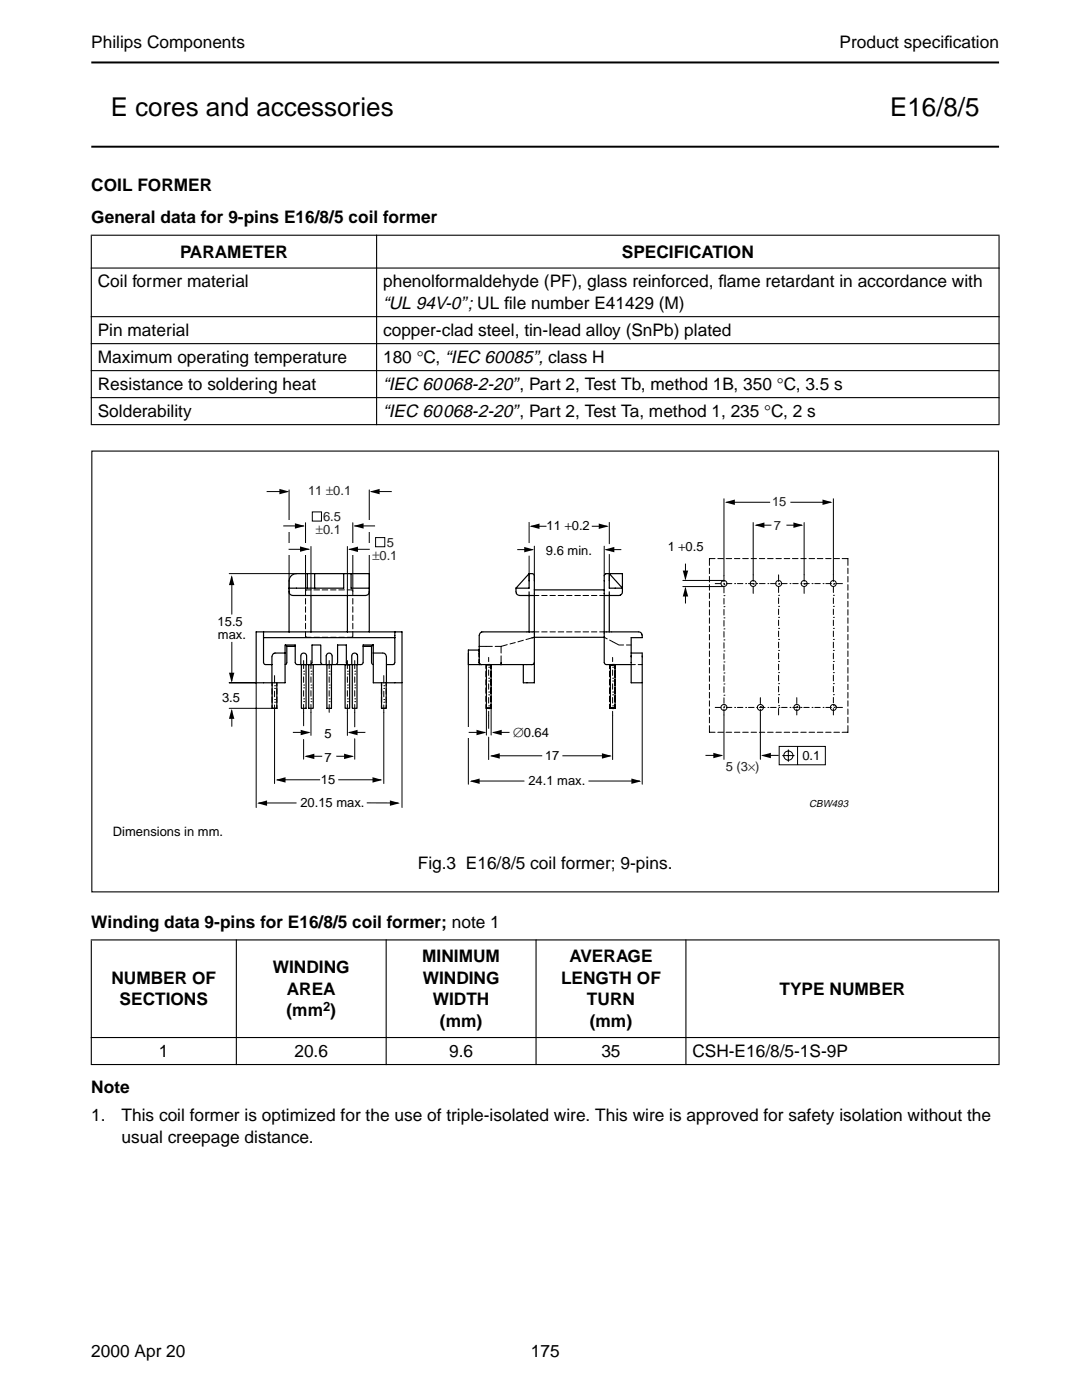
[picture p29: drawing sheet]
<svg xmlns="http://www.w3.org/2000/svg" width="210mm" height="270mm" viewBox="0 0 210 270" stroke-linecap="round" stroke-linejoin="round" font-family="sans-serif">
<defs><g id="words">
<g font-size="5">
<text x="21.3" y="22.3">E cores and accessories</text>
<text x="171.5" y="22.3">E16/8/5</text>
</g>
<g font-size="3.4">
<text x="73.8" y="59.5">“UL 94V-0”; UL f</text>
<text x="73.8" y="75.1">“IEC 60068-2-20”, Part 2, Test Tb, method 1B, 350 °C, 3.5 s</text>
<text x="73.8" y="80.3">“IEC 60068-2-20”, Part 2, Test Ta, method 1, 235 °C, 2 s</text>
</g>
<g font-size="3.3">
<text x="17.6" y="9.3">Philips Components</text>
<text x="161.7" y="9.3">Product specif</text>
<text x="181.9" y="9.3">ication</text>
<text x="17.6" y="36.7">COIL FORMER</text>
<text x="17.6" y="43">General data for 9-pins E16/8/5 coil former</text>
<text x="34.7" y="49.6">PARAMETER</text>
<text x="119.8" y="49.6">SPECIFICATION</text>
<text x="18.8" y="55.4">Coil former material</text>
<text x="73.8" y="55.4">phenolformaldehyde (PF), glass reinforced, f</text>
<text x="97.1" y="59.5">ile number E41429 (M)</text>
<text x="138.4" y="55.4">lame retardant in accordance with</text>
<text x="18.8" y="64.7">Pin material</text>
<text x="73.8" y="64.7">copper-clad steel, tin-lead alloy (SnPb) plated</text>
<text x="18.8" y="69.9">Maximum operating temperature</text>
<text x="73.8" y="69.9">180 °C, “IEC 60085”, class H</text>
<text x="18.8" y="75.1">Resistance to soldering heat</text>
<text x="18.8" y="80.3">Solderability</text>
<text x="80.5" y="167.6">Fig.3 E16/8/5 coil former; 9-pins.</text>
<text x="17.6" y="178.8">Winding data 9-pins for E16/8/5 coil former; note 1</text>
<text x="81.3" y="185.5">MINIMUM</text>
<text x="109.7" y="185.5">AVERAGE</text>
<text x="21.5" y="189.7">NUMBER OF</text>
<text x="52.6" y="187.6">WINDING</text>
<text x="55.2" y="191.7">AREA</text>
<text x="81.4" y="189.7">WINDING</text>
<text x="108.1" y="189.7">LENGTH OF</text>
<text x="150.1" y="191.7">TYPE NUMBER</text>
<text x="23" y="193.8">SECTIONS</text>
<text x="55.2" y="195.9">(mm )</text>
<text x="83.4" y="193.8">WIDTH</text>
<text x="84.7" y="198">(mm)</text>
<text x="113.1" y="193.8">TURN</text>
<text x="113.6" y="198">(mm)</text>
<text x="30.6" y="203.7">1</text>
<text x="56.7" y="203.7">20.6</text>
<text x="86.5" y="203.7">9.6</text>
<text x="115.8" y="203.7">35</text>
<text x="133.4" y="203.7">CSH-E16/8/5-1S-9P</text>
<text x="17.6" y="210.8">Note</text>
<text x="17.6" y="216.2">1.</text>
<text x="23.4" y="216.2">This coil former is optimized for the use of triple-isolated wire. This wire is approved for safety isolation without the</text>
<text x="23.4" y="220.3">usual creepage distance.</text>
<text x="17.6" y="261.5">2000 Apr 20</text>
<text x="102.2" y="261.5">175</text>
</g>
<g font-size="2.5" fill="#231f20">
<text x="59.3" y="95.4">11 ±0.1</text>
<text x="62.2" y="100.5">6.5</text>
<text x="148.7" y="97.6">15</text>
<text x="60.8" y="103">±0.1</text>
<text x="71.7" y="107.9">±0.1</text>
<text x="74.5" y="105.4">5</text>
<text x="149" y="102.2">7</text>
<text x="98.8" y="142.1">∅0.64</text>
<text x="139.8" y="148.6">5 (3×)</text>
</g>
<g font-size="2.5">
<text x="105.1" y="107">9.6 min.</text>
<text x="105.3" y="102.3">11 +0.2</text>
<text x="128.6" y="106.1">1 +0.5</text>
<text x="41.9" y="120.6">15.5</text>
<text x="42" y="123.1">max.</text>
<text x="42.8" y="135.4">3.5</text>
<text x="62.5" y="142.2">5</text>
<text x="62.5" y="147">7</text>
<text x="105" y="146.5">17</text>
<text x="154.5" y="146.6">0.1</text>
<text x="57.9" y="155.5">20.15 max.</text>
<text x="61.8" y="151.1">15</text>
<text x="101.8" y="151.4">24.1 max.</text>
<text x="21.7" y="161.2">Dimensions in mm.</text>
<text x="62.2" y="194.9">2</text>
</g>
<text font-size="1.9" x="155.8" y="155.7">CBW493</text>
</g></defs>
<path d="M17.6 12h174.8M17.6 28.3h174.8" fill="none" stroke="#000" stroke-width=".38"/>
<g fill="#000" stroke="#000" stroke-width=".21">
<path d="M17.5 45.3h175zM17.5 51.7h175zM17.5 61h175zM17.5 66.2h175zM17.5 71.4h175zM17.5 76.6h175zM17.6 45.4v36.3zM72.5 45.2v36.8zM192.4 45.4v36.3zM17.5 81.9h175zM17.5 181.2h175zM17.6 181.3v23.8z"/>
<path d="M45.5 181.1v24.2zM74.4 181.1v24.2zM103.2 181.1v24.2zM132.1 181.1v24.2zM192.4 181.3v23.8zM17.5 200h175zM17.5 205.2h175z"/>
</g>
<g fill="#fff">
<path d="M178.9 111.4h13.5z"/>
<path d="M178.8 110.5v2z"/>
<path d="M17.6 107.6h174.9v7.1h-174.9z"/>
<circle cx="162.6" cy="108.4" r=".22"/>
<circle cx="162.6" cy="110.3" r=".22"/>
<circle cx="162.6" cy="112.1" r=".22"/>
<circle cx="162.6" cy="114" r=".22"/>
<circle cx="47.7" cy="108.4" r=".22"/>
<circle cx="47.7" cy="110.3" r=".22"/>
<circle cx="47.7" cy="112.1" r=".22"/>
<circle cx="47.7" cy="114" r=".22"/>
</g>
<g fill="none" stroke="#000" stroke-width=".19">
<path d="M55.7 94.4v19.7M71.1 94.4v19.7M139.4 96.1v16.1M160.5 96.1v16M44.1 110.6h13M44.6 111.1v7.4M58.8 100.8v14M58.8 115.4v1M58.8 117v1M58.8 118.6v1M59.9 105.4v9.4M59.9 113.7h-.8l-.3 .2"/>
<path d="M60.5 113.7h1M62.1 113.7h1M63.7 113.7h1M65.3 113.7h1M66.9 113.7h.8l.3 .2M66.9 105.4v9.4M68 100.8v14M68 115.4v1M68 117v1M68 118.6v1M101.9 100.7v3.9M101.9 107.2v4.8"/>
<path d="M102.9 114.8h.9M102.9 105.3v6.7M104.3 114.8h1.1M105.9 114.8h1.1M107.5 114.8h1.1M109.1 114.8h1.1M110.7 114.8h1.1M112.3 114.8h1.1M113.9 114.8h1.1M115.5 114.8h.9M116.4 105.3v5.7M117.3 100.7v4.1"/>
<path d="M117.3 106.9v5.1M131.5 111.9h7.9M131.5 113.1h7.9M136.6 109.5v1.1M136.6 111.1v1.1M136.6 112.7v1.1M136.6 114.3v1.1M136.6 115.9v1.1M136.6 117.5v1.1M136.6 119.1v1.1M137.7 107.7h-1.1v1.3M137.7 112.5h1.1"/>
<path d="M138.3 107.7h1M139.4 112.5h.1M139.4 112.7h.1M139.4 114.8h.1M139.4 117h.1M139.4 119.1h.1M139.4 113.2v1.1M139.4 115.4v1M139.4 117.5v1.1M139.4 119.6v1.1M139.8 107.7h1.1M139.9 112.5h1.1"/>
<path d="M141.5 107.7h1M141.5 112.5h.1M142 112.5h1.1M143 107.7h1.1M143.6 112.5h.1M144.2 112.5h1M144.7 107.7h1M145.1 112.6h.1M145.1 100.7v11.4M145.1 113.1v1.3M145.7 112.5h.1M146.2 107.7h1.1"/>
<path d="M146.3 112.5h1.1M147.8 107.7h1.1M147.9 112.5h.1M148.4 112.5h1.1M149.4 107.7h1.1M150 112.6h.1M150 114.8h.1M150 116.9h.1M150 119h.1M150 110.8v1.3M150 113.1v1.1M150 115.3v1"/>
<path d="M150 117.4v1.1M150 119.5v1.1M150 112.5h.1M150.5 112.5h1.1M151 107.7h1.1M152.1 112.5h.1M152.6 107.7h1.1M152.7 112.5h1M154.2 107.7h1.1M154.3 112.5h.1M154.8 112.5h1.1M154.9 112.6h.1"/>
<path d="M154.9 100.7v11.4M154.9 113.1v1.3M155.8 107.7h1.1M156.4 112.5h.1M156.9 112.5h1.1M157.4 107.7h1.1M158.5 112.5h.1M159 107.7h1.1M159.1 112.5h1M160.5 112.6h.1M160.5 114.8h.1M160.5 116.9h.1"/>
<path d="M160.5 119h.1M160.5 113.1v1.1M160.5 115.3v1M160.5 117.4v1.1M160.5 119.5v1.1M160.6 107.7h1.1M160.6 112.5h.1M161.2 112.5h1.1M162.2 107.7h1.1v1.3M163.3 109.5v1.1M163.3 111.1v1.1M163.3 112.7v1.1"/>
<path d="M163.3 114.3v1.1M163.3 115.9v1.1M163.3 117.5v1.1M163.3 119.1v1.1M44.1 131.6h5.2v24.1M44.1 136.5h8.3M44.6 123.7v7.6M44.6 136.9v3.2M52.9 132.2h.1M52.9 132.7h.1M52.9 134.9h.1M52.9 135.4h.1"/>
<path d="M52.9 130.2v1.5M52.9 133.2v1.1M52.9 135.9v15.1M58.5 129.4h.1M58.5 129.9h.1M58.5 132.1h.1M58.5 132.6h.1M58.5 134.7h.1M58.5 135.3h.1M58.5 127.3v1.6M58.5 130.5v1.1M58.5 133.1v1.1"/>
<path d="M58.5 135.8v4.1M58.8 121.7l.1 1.1 1 .1M58.8 120.2v1M59.9 135.3h.1M59.9 134.7h.1M59.9 132.6h.1M59.9 132.1h.1M59.9 129.9h.1M59.9 129.4h.1M59.9 127.3v1.6M59.9 130.5v1.1M59.9 133.1v1.1"/>
<path d="M59.9 135.8v6M60.5 122.9h1M62.1 122.9h1M63.4 129.4h.1M63.4 129.9h.1M63.4 132.1h.1M63.4 132.6h.1M63.4 134.7h.1M63.4 135.3h.1M63.4 127.3v1.6M63.4 130.5v1.1M63.4 133.1v1.1"/>
<path d="M63.4 135.8v1.5M63.7 122.9h1M65.3 122.9h1M66.9 129.4h.1M66.9 129.9h.1M66.9 132.1h.1M66.9 132.6h.1M66.9 134.7h.1M66.9 135.3h.1M66.9 127.3v1.6M66.9 130.5v1.1M66.9 133.1v1.1"/>
<path d="M66.9 135.8v6M68 121.7l-.1 1.1-1 .1M68 120.2v1M68.3 129.4h.1M68.3 129.9h.1M68.3 132.1h.1M68.3 132.6h.1M68.3 134.7h.1M68.3 135.3h.1M68.3 127.3v1.6M68.3 130.5v1.1M68.3 133.1v1.1"/>
<path d="M68.3 135.8v4.3M73.9 132.2h.1M73.9 132.7h.1M73.9 134.9h.1M73.9 135.4h.1M73.9 130.2v1.5M73.9 133.2v1.1M73.9 135.9v15.1M77.4 131.6v24.1M90.2 126v25.2M92.3 127.7l.2 .4h.2M92.3 124.6h2.5"/>
<path d="M93.7 136.5v5.2M94.1 136.6h.1M94.1 136.1h.1M94.1 133.9h.1M94.1 133.4h.1M94.1 131.3h.1M94.1 130.7h.1M94.1 128.6h.1M94.1 128.1h.1M94.1 126.7v.8M94.1 129.2v1M94.1 131.8v1.1"/>
<path d="M94.1 134.5v1M94.1 137.1v3.3M94.6 136.5v5.2M95.4 124.6h1.1M96.5 126.4l-.1 1.7M96.5 124.6v1.3M97.7 124.3l-1.2 .3M99.2 123.9l-1 .2M100.8 123.4l-1.1 .3M102.5 123l-1.2 .3M102.9 121.8h.9M104.3 121.8h1.1"/>
<path d="M105.9 121.8h1.1M107.5 121.8h1.1M109.1 121.8h1.1M110.7 121.8h1.1M112.3 121.8h1.1M113.9 121.8h1.1M115.5 121.8h.9M116.4 122.9l.5 .3M117.4 123.4l1.8 .9h.9M118 128.1h.1M118 128.6h.1M118 130.7h.1"/>
<path d="M118 131.3h.1M118 133.4h.1M118 133.9h.1M118 136.1h.1M118 136.6h.1M118 126.7v.8M118 129.2v1M118 131.8v1.1M118 134.5v1M118 137.1v9.3M120.7 124.3h.9M121.6 128.1h.8"/>
<path d="M122.9 128.1h.8M123.7 131.6v19.6M136.6 120.7v1.1M136.6 122.3v1.1M136.6 123.9v1.1M136.6 125.5v1.1M136.6 127.1v1M136.6 128.7v1.1M136.6 130.3v1M136.6 131.9v1M136.6 133.5v1.1M136.6 135.1v1"/>
<path d="M136.6 136.7v1M136.6 138.3v1M136.6 139.9v1.3h1.1M137.7 136.4h1.1M139.4 136.4h.1M139.4 121.2h.1M139.4 123.4h.1M139.4 125.5h.1M139.4 127.6h.1M139.4 129.7h.1M139.4 131.9h.1M139.4 134h.1"/>
<path d="M139.4 136.1h.1M139.4 121.7v1.1M139.4 123.9v1M139.4 126v1.1M139.4 128.1v1.1M139.4 130.3v1M139.4 132.4v1.1M139.4 134.5v1.1M139.4 136.7v9.7M139.9 136.4h1.1M141.5 136.4h.1M142 136.4h1.1"/>
<path d="M143.6 136.4h.1M144.2 136.4h1M145.7 136.4h.1M146.3 136.4h1.1M146.4 136.2h.1M146.4 134.5v1.1M146.4 136.7v9.7M147.9 136.4h.1M148.4 136.4h1.1M150 121.1h.1M150 123.3h.1M150 125.4h.1"/>
<path d="M150 127.5h.1M150 129.7h.1M150 131.8h.1M150 133.9h.1M150 136h.1M150 121.7v1M150 123.8v1.1M150 125.9v1.1M150 128v1.1M150 130.2v1M150 132.3v1.1M150 134.5v1"/>
<path d="M150 136.6v1.2M150 136.4h.1M150.5 136.4h1.1M152.1 136.4h.1M152.7 136.4h1M153.5 136.2h.1M153.5 134.5v1.1M153.5 136.7v1.1M154.3 136.4h.1M154.8 136.4h1.1M156.4 136.4h.1M156.9 136.4h1.1"/>
<path d="M158.5 136.4h.1M159.1 136.4h1M160.5 121.1h.1M160.5 123.3h.1M160.5 125.4h.1M160.5 127.5h.1M160.5 129.7h.1M160.5 131.8h.1M160.5 133.9h.1M160.5 136h.1M160.5 121.7v1M160.5 123.8v1.1"/>
<path d="M160.5 125.9v1.1M160.5 128v1.1M160.5 130.2v1M160.5 132.3v1.1M160.5 134.5v1M160.5 136.6v1.2M160.6 136.4h.1M161.2 136.4h1.1M163.3 120.7v1.1M163.3 122.3v1.1M163.3 123.9v1.1M163.3 125.5v1.1"/>
<path d="M163.3 127.1v1M163.3 128.7v1.1M163.3 130.3v1M163.3 131.9v1M163.3 133.5v1.1M163.3 135.1v1M163.3 136.7v1M163.3 138.3v1M163.3 139.9v1.3h-1.1M49.8 154.8h7.3M53.3 150.3h8.4M56.4 141.2h3.2"/>
<path d="M58.5 142.5v3.9M58.9 145.8h3.2M64.8 145.8h3.1M65.2 150.3h8.2M67.2 141.2h3.2M68.3 142.4v4M70.6 154.8h6.1M90.7 150.6h10.3M94.1 142.1v4.3M94.6 145.7h9.8M95 141.2h3.1M108.3 145.7h9.3"/>
<path d="M113.3 150.6h10M138.3 141.2h1M139.8 141.2h1.1M141.5 141.2h1M143 141.2h1.1M144.7 141.2h1M146.2 141.2h1.1M147.8 141.2h1.1M149.4 141.2h1.1M151 141.2h1.1M152.6 141.2h1.1M154.2 141.2h1.1"/>
<path d="M155.8 141.2h1.1M157.4 141.2h1.1M159 141.2h1.1M160.6 141.2h1.1"/>
<circle cx="139.4" cy="112.5" r=".59"/>
<circle cx="145.1" cy="112.5" r=".58"/>
<circle cx="150" cy="112.5" r=".59"/>
<circle cx="154.9" cy="112.5" r=".58"/>
<circle cx="160.5" cy="112.5" r=".58"/>
<circle cx="139.4" cy="136.4" r=".57"/>
<circle cx="146.5" cy="136.4" r=".58"/>
<circle cx="153.5" cy="136.4" r=".59"/>
<circle cx="160.5" cy="136.4" r=".57"/>
</g>
<g fill="none" stroke="#000" stroke-width=".23">
<path d="M55.7 114.1a.69 .69 0 0 0 .7 .7h14a.69 .69 0 0 0 .7-.7M59.2 110.6v2.8M59.9 114.8v7M60.6 110.6v2.8M66.2 110.6h-9.1a1.4 1.4 0 0 0-1.4 1.4v9.8M66.9 114.8v7M67.6 110.6h-1.4v2.8h-10.5M67.6 110.6v2.8h3.5v.7M67.6 110.6h3.5v2.8M71.1 114.1v7.7h-4.2M99.4 113.4v.7a.69 .69 0 0 0 .7 .7h1.8v7M101.9 110.6h.8l.2 .4v20.6h-2.1v-3.5"/>
<path d="M101.9 110.6v2.8h-2.5M101.9 114.1v.7h1M101.9 110.6l-2.5 2.8M102.9 113.7h13.5M116.4 114.8h2.8a.69 .69 0 0 0 .7-.7v-3.5h-3.3l-.2 .4v16.7l.2 .4h.2h4.8M117.3 110.6l2.6 2.8h-2.6zM117.3 114.1v7.7M50.8 121.8v5.9l.2 .4h1.4M50.8 122.9h25.2M54.9 125.9v-1.6h2v3.4l.2 .4h.8M54.9 125.9h-1.8a.69 .69 0 0 0-.7 .7v9.9h.9v-4.9M55 124.3l.2 .3"/>
<path d="M55.2 124.6v3.1l-.3 .4M55.2 124.6h1.7M58 128.1v8.4h.9v-8.4M58 128.1h-.1v-1.7a.56 .56 0 0 1 .6-.5 .56 .56 0 0 1 .6 .5v1.7M59.5 128.1v8.4h.8v-8.4M59.7 128.1h.2l.2-.4v-3.4h1.7v3.4l.2 .4h1h-.2v-1.7a.57 .57 0 0 1 .6-.5 .57 .57 0 0 1 .6 .5v1.7M62 128.1h-4M63 128.1h.8v8.4h-.8zM63 128.1h1.6l.4-.2v-3.6h1.7v3.4l.2 .4h.2M64.8 128.1h2.3h-.6v8.4h.8v-8.4h-.2M66.9 121.8h-17.6v9.8h5.6v-5.7M67.7 128.1v-1.7a.56 .56 0 0 1 .6-.5 .56 .56 0 0 1 .6 .5v1.7"/>
<path d="M67.9 128.1v8.4h.9v-8.4M69.9 124.6h1.7M71.1 121.8h6.3v9.8h-5.5v-7.3M71.6 124.6l.3-.3h-2v3.4l-.2 .4h-2.6M71.6 124.6v3.1l.3 .4M71.9 125.9h1.8a.69 .69 0 0 1 .7 .7v5M73.5 131.6v4.9M74.4 136v.5h-.9M74.4 132.2v-.6v4.9h-.9M74.4 132.8v1M74.4 134.3v1.1M76 121.8v5.9l-.2 .4h-1.4"/>
<path d="M92.3 125.3h-2.1v2.8h12.3h.2l.2-.4M92.3 127.7l.2 .4h.2M92.3 125.7v-.1v.4M93.7 128.1h.9v8.4h-.9zM96.4 128.1h.1M102.9 121.8h-9.9a.69 .69 0 0 0-.7 .7v5.6M116.4 121.8h6.6a.8 .8 0 0 1 .7 1.1h-2.1v3.5M116.4 122.9h-13.5l-.4 .1M117.6 128.1v8.4M118.5 135.8v.7h-.9M118.5 128.1v8.4h-.9M121.6 125.9h2.1v5.7h-2.1v-5.2v.2"/>
</g>
<g fill="#000">
<path d="M44.6 110.9l.5 1.9h-1zM44.6 136.7l.5 1.9h-1zM44.1 129.7h1l-.5 1.9zM49.5 154.8l1.9-.5v1zM53.1 150.4l1.9-.6v1.1zM57.9 140.7l1.9 .5-1.9 .5zM58.6 145.8l1.9-.5v1zM66.3 145.3l1.9 .5-1.9 .5zM67 141.2l1.9-.5v1zM71.7 149.8l2 .6-2 .5zM75.1 154.3l1.9 .5-1.9 .5zM91.8 140.7l1.9 .5-1.9 .5z"/>
<path d="M90.5 150.6l1.9-.5v1zM94.3 145.7l2-.5v1zM94.7 141.2l1.9-.5v1zM115.9 145.2l1.9 .5-1.9 .5zM121.6 150.1l1.9 .5-1.9 .5z"/>
</g>
<g fill="#fff">
<path d="M58.3 104.8h.9v2.2h-.9z"/>
<path d="M55.2 104.8h.9v2.2h-.9z"/>
<path d="M67.5 104.8h.9v2.2h-.9z"/>
<path d="M70.6 104.8h.9v2.2h-.9z"/>
</g>
<path d="M55.6 105.9h4M67.2 105.9h4" fill="none" stroke="#000" stroke-width=".19"/>
<path d="M57.8 105.3l1.9 .6-1.9 .5zM67 105.9l1.9-.5v1z" fill="#000"/>
<g fill="#fff">
<path d="M55.2 100.3h.9v2.2h-.9z"/>
<path d="M70.6 100.3h.9v2.2h-.9z"/>
</g>
<g fill="none" stroke="#000" stroke-width=".19">
<path d="M51.4 94.8h4M71.5 94.8h4M139.9 96.8h8.4M152.2 96.8h7.9M54.6 101.4h3.9M68.2 101.4h4M99.6 106h3M102.3 101.4h3M114 101.4h3M116.7 106h3M132 108.6v3M132 113.3v3"/>
<path d="M145.6 101.2h3M151.5 101.2h3"/>
</g>
<g fill="#000">
<path d="M53.8 94.2l1.9 .6-1.9 .5zM71.2 94.8l1.9-.6v1.1zM139.6 96.8l1.9-.5v1zM158.4 96.3l1.9 .5-1.9 .5zM56.8 100.9l1.9 .5-1.9 .5zM68.1 101.4l1.9-.5v1zM101 105.4l1.9 .6-1.9 .5zM102 101.5l1.9-.6v1.1zM115.3 100.9l1.9 .6-1.9 .5zM116.4 106l1.9-.6v1.1zM132 113.1l.5 1.9h-1zM131.5 110h1l-.5 1.9z"/>
<path d="M145.3 101.2l1.9-.5v1.1zM152.8 100.7l1.9 .5-1.9 .6z"/>
</g>
<path d="M89.6 140.1h1.1v2.1h-1.1z" fill="#fff"/>
<g fill="none" stroke="#000" stroke-width=".19">
<path d="M60.1 98.7h1.8v1.7h-1.8zM72.3 103.6h1.8v1.8h-1.8zM90.3 141.2h3.1M135.9 145.6h3.1M146.8 145.6h3.2M150.1 143.9h8.9v3.5h-8.9zM150.7 145.7h2.3M151.8 144.5v2.3M153.6 143.9v3.5"/>
<circle cx="151.8" cy="145.7" r=".89"/>
</g>
<path d="M137.4 145.1l1.9 .6-1.9 .5zM146.6 145.7l1.9-.6v1.1z" fill="#000"/>
<path d="M17.7 87h174.6v84.9h-174.6z" fill="none" stroke="#000" stroke-width=".21"/>
<use href="#words"/>
</svg>
